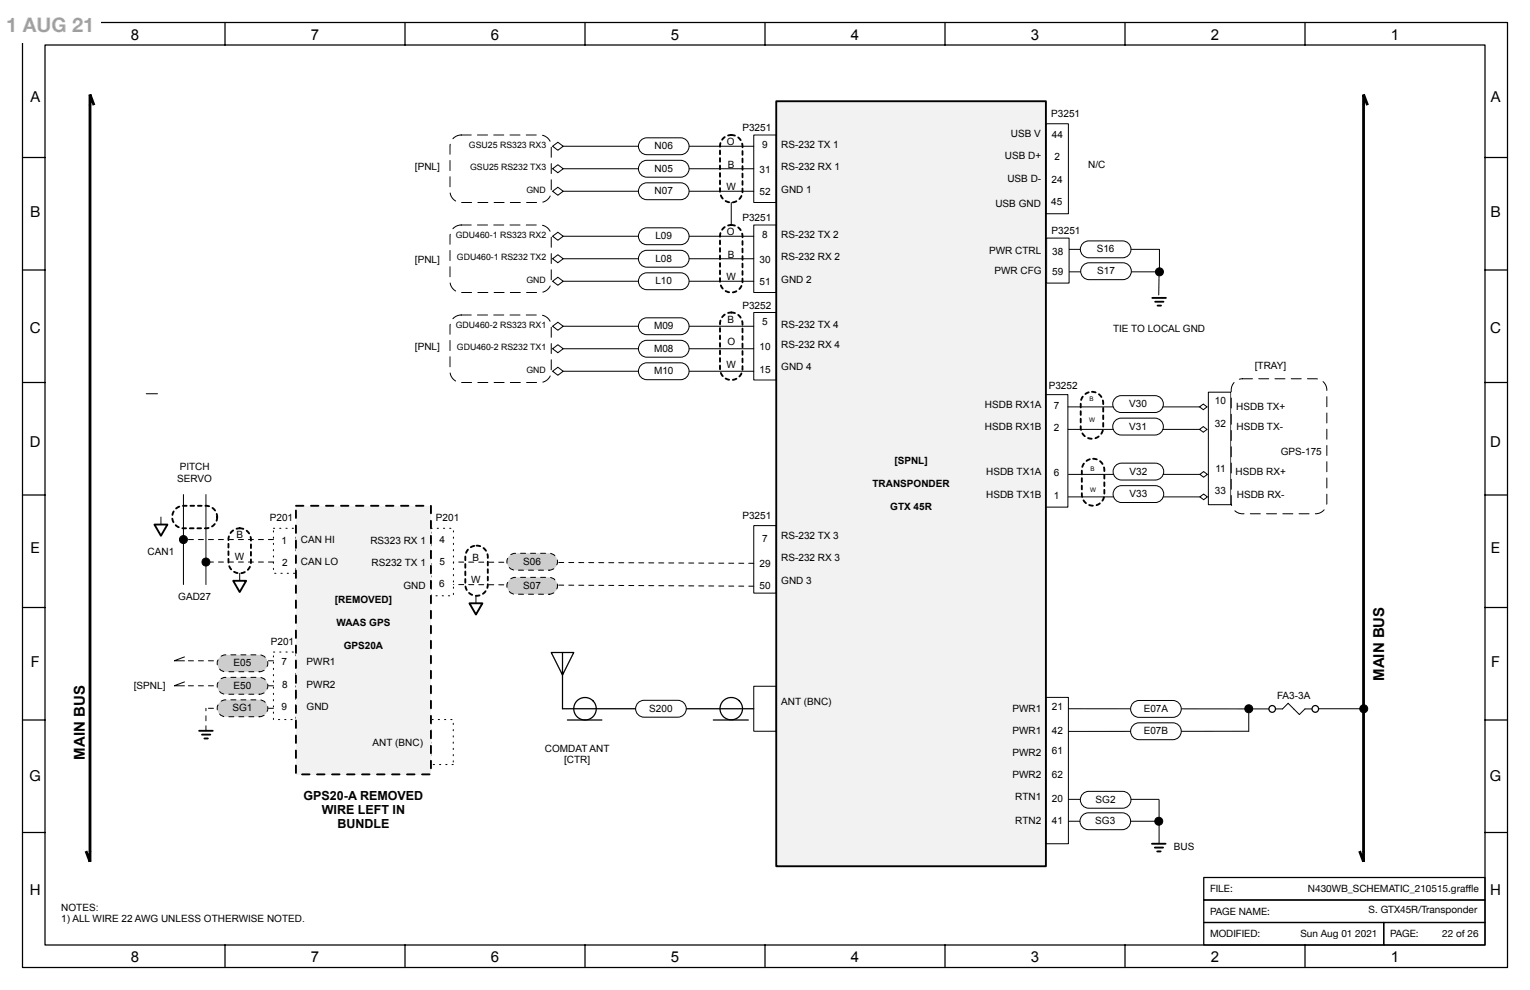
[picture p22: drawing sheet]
<svg xmlns="http://www.w3.org/2000/svg" width="432mm" height="279mm" viewBox="0 0 432 279" stroke-linecap="round" stroke-linejoin="round" font-family="sans-serif">
<defs><g id="words">
<text font-size="5.6" fill="#a5a5a5" x="1.8" y="9">1 AUG 21</text>
<g font-size="4.2">
<text x="36.9" y="11.3">8</text>
<text x="87.7" y="11.3">7</text>
<text x="138.5" y="11.3">6</text>
<text x="189.3" y="11.3">5</text>
<text x="240.1" y="11.3">4</text>
<text x="290.9" y="11.3">3</text>
<text x="341.7" y="11.3">2</text>
<text x="392.5" y="11.3">1</text>
<text x="8.6" y="28.7">A</text>
<text x="420.7" y="28.7">A</text>
<text x="8.5" y="61.3">B</text>
<text x="420.6" y="61.3">B</text>
<text x="8.4" y="93.9">C</text>
<text x="420.6" y="93.9">C</text>
<text x="8.5" y="126.1">D</text>
<text x="420.6" y="126.1">D</text>
<text x="8.6" y="156.1">E</text>
<text x="420.8" y="156.1">E</text>
<text x="8.7" y="188.2">F</text>
<text x="420.9" y="188.2">F</text>
<text x="390.6" y="192.1" transform="rotate(-90 390.6 192.1)">MAIN BUS</text>
<text x="23.9" y="214.4" transform="rotate(-90 23.9 214.4)">MAIN BUS</text>
<text x="8.3" y="220.4">G</text>
<text x="420.5" y="220.4">G</text>
<text x="8.4" y="252.5">H</text>
<text x="420.6" y="252.5">H</text>
<text x="36.9" y="271.6">8</text>
<text x="87.7" y="271.6">7</text>
<text x="138.5" y="271.6">6</text>
<text x="189.3" y="271.6">5</text>
<text x="240.1" y="271.6">4</text>
<text x="290.9" y="271.6">3</text>
<text x="341.7" y="271.6">2</text>
<text x="392.5" y="271.6">1</text>
</g>
<g font-size="3.5">
<text x="85.7" y="225.7">GPS20-A REMOVED</text>
<text x="90.8" y="229.7">WIRE LEFT IN</text>
<text x="95.2" y="233.7">BUNDLE</text>
</g>
<g font-size="2.8">
<text x="296.7" y="32.9">P3251</text>
<text x="205.1" y="41">O</text>
<text x="209.5" y="37">P3251</text>
<text x="215.1" y="41.8">9</text>
<text x="220.5" y="41.8">RS-232 TX 1</text>
<text x="285.3" y="38.6">USB V</text>
<text x="296.9" y="38.9">44</text>
<text x="184.7" y="42.1">N06</text>
<text x="205.4" y="47.3">B</text>
<text x="283.6" y="44.9">USB D+</text>
<text x="297.6" y="45.3">2</text>
<text x="307.1" y="47.3">N/C</text>
<text x="117.1" y="48.1">[PNL]</text>
<text x="184.7" y="48.5">N05</text>
<text x="205" y="53.7">W</text>
<text x="214.3" y="48.8">31</text>
<text x="220.5" y="48.1">RS-232 RX 1</text>
<text x="284.3" y="51.3">USB D-</text>
<text x="296.8" y="51.6">24</text>
<text x="184.7" y="54.8">N07</text>
<text x="214.3" y="55.2">52</text>
<text x="220.5" y="54.5">GND 1</text>
<text x="280.9" y="58.3">USB GND</text>
<text x="296.7" y="57.9">45</text>
<text x="209.5" y="62.4">P3251</text>
<text x="296.8" y="65.9">P3251</text>
<text x="185" y="67.5">L09</text>
<text x="205.1" y="66.4">O</text>
<text x="215.1" y="67.2">8</text>
<text x="220.5" y="67.2">RS-232 TX 2</text>
<text x="279.1" y="71.6">PWR CTRL</text>
<text x="309.5" y="71.2">S16</text>
<text x="117.1" y="74.2">[PNL]</text>
<text x="185" y="73.9">L08</text>
<text x="205.4" y="72.8">B</text>
<text x="214.3" y="74.2">30</text>
<text x="220.5" y="73.5">RS-232 RX 2</text>
<text x="280.6" y="77.2">PWR CFG</text>
<text x="297" y="77.6">59</text>
<text x="297" y="72">38</text>
<text x="309.6" y="77.4">S17</text>
<text x="185" y="80.2">L10</text>
<text x="205" y="79.1">W</text>
<text x="214.3" y="80.6">51</text>
<text x="220.5" y="79.9">GND 2</text>
<text x="209.5" y="87.1">P3252</text>
<text x="184.6" y="92.9">M09</text>
<text x="205.3" y="91.1">B</text>
<text x="215.1" y="91.9">5</text>
<text x="220.5" y="92.6">RS-232 TX 4</text>
<text x="314.1" y="93.8">TIE TO LOCAL GND</text>
<text x="117.1" y="98.9">[PNL]</text>
<text x="184.6" y="99.3">M08</text>
<text x="205.3" y="97.5">O</text>
<text x="214.3" y="98.9">10</text>
<text x="220.5" y="98.2">RS-232 RX 4</text>
<text x="184.6" y="105.6">M10</text>
<text x="205" y="103.8">W</text>
<text x="214.3" y="105.3">15</text>
<text x="220.5" y="104.6">GND 4</text>
<text x="354.1" y="104.2">[TRAY]</text>
<text x="296" y="109.7">P3252</text>
<text x="278" y="115.1">HSDB RX1A</text>
<text x="297.4" y="115.4">7</text>
<text x="318.7" y="114.9">V30</text>
<text x="342.9" y="114.1">10</text>
<text x="348.9" y="115.8">HSDB TX+</text>
<text x="278" y="121.5">HSDB RX1B</text>
<text x="297.4" y="121.7">2</text>
<text x="318.7" y="121.2">V31</text>
<text x="342.9" y="120.4">32</text>
<text x="349" y="121.2">HSDB TX-</text>
<text x="252.4" y="130.9">[SPNL]</text>
<text x="361.4" y="128.4">GPS-175</text>
<text x="50" y="136">SERVO</text>
<text x="50.7" y="132.8">PITCH</text>
<text x="246.2" y="137.4">TRANSPONDER</text>
<text x="278.3" y="134.2">HSDB TX1A</text>
<text x="297.4" y="134.4">6</text>
<text x="318.8" y="133.9">V32</text>
<text x="343" y="133.1">11</text>
<text x="348.7" y="134.2">HSDB RX+</text>
<text x="251.2" y="143.8">GTX 45R</text>
<text x="278.3" y="140.5">HSDB TX1B</text>
<text x="297.4" y="140.8">1</text>
<text x="318.8" y="140.3">V33</text>
<text x="342.9" y="139.5">33</text>
<text x="349.1" y="140.5">HSDB RX-</text>
<text x="76.1" y="147.1">P201</text>
<text x="123" y="147.1">P201</text>
<text x="209.5" y="146.5">P3251</text>
<text x="66.7" y="151.8">B</text>
<text x="79.5" y="153.5">1</text>
<text x="84.9" y="153.1">CAN HI</text>
<text x="104.5" y="153.5">RS323 RX 1</text>
<text x="124.1" y="153.2">4</text>
<text x="215.1" y="152.9">7</text>
<text x="220.5" y="152">RS-232 TX 3</text>
<text x="41.7" y="156.6">CAN1</text>
<text x="66.3" y="158.2">W</text>
<text x="79.6" y="159.8">2</text>
<text x="84.9" y="159.5">CAN LO</text>
<text x="104.9" y="159.8">RS232 TX 1</text>
<text x="124.1" y="159.5">5</text>
<text x="133.4" y="158.2">B</text>
<text x="147.7" y="159.4">S06</text>
<text x="214.3" y="159.9">29</text>
<text x="220.5" y="158.4">RS-232 RX 3</text>
<text x="113.8" y="166.2">GND</text>
<text x="124" y="165.8">6</text>
<text x="133" y="164.6">W</text>
<text x="147.7" y="166.2">S07</text>
<text x="214.3" y="166.3">50</text>
<text x="220.5" y="164.7">GND 3</text>
<text x="50.3" y="169.3">GAD27</text>
<text x="94.5" y="170.3">[REMOVED]</text>
<text x="95" y="176.7">WAAS GPS</text>
<text x="76.4" y="182">P201</text>
<text x="97" y="183.2">GPS20A</text>
<text x="65.9" y="188">E05</text>
<text x="79.4" y="187.7">7</text>
<text x="86.5" y="187.7">PWR1</text>
<text x="37.8" y="194.4">[SPNL]</text>
<text x="65.9" y="194.4">E50</text>
<text x="79.6" y="194">8</text>
<text x="86.5" y="194">PWR2</text>
<text x="360.4" y="197.3">FA3-3A</text>
<text x="65.6" y="200.7">SG1</text>
<text x="79.4" y="200.4">9</text>
<text x="86.5" y="200.4">GND</text>
<text x="183.2" y="200.9">S200</text>
<text x="220.5" y="198.9">ANT (BNC)</text>
<text x="285.7" y="200.8">PWR1</text>
<text x="296.9" y="200.5">21</text>
<text x="322.8" y="200.9">E07A</text>
<text x="285.7" y="207.3">PWR1</text>
<text x="296.9" y="207.3">42</text>
<text x="322.8" y="207.2">E07B</text>
<text x="105.2" y="210.6">ANT (BNC)</text>
<text x="153.8" y="212.2">COMDAT ANT</text>
<text x="159.2" y="215.4">[CTR]</text>
<text x="285.7" y="213.3">PWR2</text>
<text x="296.9" y="212.8">61</text>
<text x="285.7" y="219.6">PWR2</text>
<text x="296.9" y="219.6">62</text>
<text x="286.5" y="225.9">RTN1</text>
<text x="296.9" y="226.3">20</text>
<text x="309.2" y="226.6">SG2</text>
<text x="286.5" y="232.6">RTN2</text>
<text x="296.9" y="232.6">41</text>
<text x="309.1" y="232.6">SG3</text>
<text x="331.3" y="239.8">BUS</text>
<text x="341.5" y="251.8">FILE:</text>
<text x="369.1" y="251.8">N430WB_SCHEMATIC_210515.grafe</text>
<text x="413.6" y="251.8">f</text>
<text x="413.6" y="251.8">l</text>
<text x="17.3" y="257">NOTES:</text>
<text x="386.3" y="257.8">S. GTX45R/Transponder</text>
<text x="17.3" y="260.3">1) ALL WIRE 22 AWG UNLESS OTHERWISE NOTED.</text>
<text x="341.5" y="258.2">PAGE NAME:</text>
<text x="341.5" y="264.5">MODIFIED:</text>
<text x="367" y="264.5">Sun Aug 01 2021</text>
<text x="392.3" y="264.5">PAGE:</text>
<text x="407" y="264.5">22 of 26</text>
</g>
<g font-size="2.5">
<text x="132.3" y="41.8">GSU25 RS323 RX3</text>
<text x="132.7" y="48.1">GSU25 RS232 TX3</text>
<text x="148.6" y="54.5">GND</text>
<text x="128.6" y="67.2">GDU460-1 RS323 RX2</text>
<text x="129" y="73.5">GDU460-1 RS232 TX2</text>
<text x="148.6" y="79.9">GND</text>
<text x="128.6" y="92.6">GDU460-2 RS323 RX1</text>
<text x="129" y="98.9">GDU460-2 RS232 TX1</text>
<text x="148.6" y="105.3">GND</text>
</g>
<g font-size="1.8">
<text x="307.5" y="113.3">B</text>
<text x="307.3" y="119.2">W</text>
<text x="307.8" y="133">B</text>
<text x="307.7" y="138.9">W</text>
</g>
</g></defs>
<path d="M295 111.4h6.4v31.7h-6.4z" fill="none" stroke="#000" stroke-width=".28"/>
<path d="M341 110.7h6.4v31.7h-6.4z" fill="#fff"/>
<path d="M341 110.7h6.4v31.7h-6.4z" fill="none" stroke="#000" stroke-width=".28"/>
<path d="M121.6 203.1h6.3v12.7h-6.3z" fill="#fff"/>
<path d="M121.6 203.1h6.3v12.7h-6.3z" fill="none" stroke="#000" stroke-width=".28" stroke-dasharray=".4 1.4"/>
<path d="M77.2 184h6.3v19.1h-6.3z" fill="#fff"/>
<path d="M77.2 184h6.3v19.1h-6.3z" fill="none" stroke="#000" stroke-width=".28" stroke-dasharray=".4 1.4"/>
<path d="M77.2 149.1h6.3v12.7h-6.3z" fill="#fff"/>
<path d="M77.2 149.1h6.3v12.7h-6.3z" fill="none" stroke="#000" stroke-width=".28" stroke-dasharray=".4 1.4"/>
<path d="M121.6 149.1h6.4v19h-6.4z" fill="#fff"/>
<path d="M121.6 149.1h6.4v19h-6.4z" fill="none" stroke="#000" stroke-width=".28" stroke-dasharray=".4 1.4"/>
<path d="M83.5 142.7h38.1v75.9h-38.1z" fill="#f2f2f2"/>
<path d="M83.5 142.7h38.1v75.9h-38.1z" fill="none" stroke="#000" stroke-width=".53" stroke-dasharray="2.1 2.1"/>
<path d="M301.7 76.7h25.4M301.7 70.4h25.4" fill="none" stroke="#000" stroke-width=".28"/>
<path d="M212.7 38.1h6.4v19.1h-6.4z" fill="#fff"/>
<path d="M212.7 38.1h6.4v19h-6.4z" fill="none" stroke="#000" stroke-width=".28"/>
<path d="M212.7 63.5h6.4v19h-6.4z" fill="#fff"/>
<path d="M212.7 63.5h6.4v19h-6.4z" fill="none" stroke="#000" stroke-width=".28"/>
<path d="M212.7 148.3h6.4v19.1h-6.4z" fill="#fff"/>
<path d="M212.7 148.3h6.4v19.1h-6.4z" fill="none" stroke="#000" stroke-width=".28"/>
<path d="M212.7 88.2h6.4v19h-6.4z" fill="#fff"/>
<path d="M212.7 88.2h6.4v19h-6.4z" fill="none" stroke="#000" stroke-width=".28"/>
<path d="M295.2 34.9h6.3v25.4h-6.3z" fill="#fff"/>
<path d="M295.2 34.9h6.3v25.4h-6.3z" fill="none" stroke="#000" stroke-width=".28"/>
<path d="M212.7 193.7h6.4v12.7h-6.4z" fill="#fff"/>
<path d="M212.7 193.7h6.4v12.7h-6.4z" fill="none" stroke="#000" stroke-width=".28"/>
<path d="M295.2 196.8h6.3v41.3h-6.3z" fill="#fff"/>
<path d="M295.2 196.8h6.3v41.3h-6.3z" fill="none" stroke="#000" stroke-width=".28"/>
<path d="M219.1 28.6h76.1v215.9h-76.1z" fill="#f2f2f2"/>
<path d="M219.1 28.6h76.1v215.9h-76.1z" fill="none" stroke="#000" stroke-width=".53"/>
<path d="M301.6 200l56.5 .1M360 200.1h1.9l1.6-1.6 3.2 3.2 1.6-1.6h2M301.6 225.6h25.4M327.1 225.7v12.3" fill="none" stroke="#000" stroke-width=".28"/>
<path d="M384.8 29.7v210.5" fill="none" stroke="#000" stroke-width=".79"/>
<path d="M384.8 29.7v-3l1.2 3M383.7 240.2l1.1 3v-3" fill="none" stroke="#000" stroke-width=".79" stroke-linecap="butt"/>
<circle cx="371.2" cy="200.1" r=".94" fill="#fff"/>
<circle cx="371.2" cy="200.1" r=".94" fill="none" stroke="#000" stroke-width=".35"/>
<circle cx="359" cy="200.1" r=".93" fill="#fff"/>
<circle cx="359" cy="200.1" r=".93" fill="none" stroke="#000" stroke-width=".35"/>
<g fill="none" stroke="#000" stroke-width=".28">
<path d="M372.2 200h11.6"/>
<circle cx="384.9" cy="200" r="1.12"/>
</g>
<circle cx="384.9" cy="200" r="1.12" fill="#000"/>
<path d="M320 198.2l1.5-.5h9.5a2.38 2.38 0 0 1 2.4 2.4 2.38 2.38 0 0 1-2.4 2.4h-9.5a2.38 2.38 0 0 1-2.3-1.6 2.38 2.38 0 0 1 .8-2.7z" fill="#fff"/>
<path d="M320 198.2l1.5-.5h9.5a2.38 2.38 0 0 1 2.4 2.4 2.38 2.38 0 0 1-2.4 2.4h-9.5a2.38 2.38 0 0 1-2.3-1.6 2.38 2.38 0 0 1 .8-2.7z" fill="none" stroke="#000" stroke-width=".28"/>
<path d="M305.8 223.9l1.5-.6h9.5a2.38 2.38 0 0 1 2.4 2.4 2.38 2.38 0 0 1-2.4 2.4h-9.5a2.38 2.38 0 0 1-2.3-1.6 2.38 2.38 0 0 1 .8-2.6z" fill="#fff"/>
<path d="M155.9 41.3l1.5-1.1 1.5 1.1-1.5 1.1zM155.9 47.6l1.5-1.1 1.5 1.1-1.5 1.1zM158.9 41.3h53.8M158.9 47.6h53.8M305.8 223.9l1.5-.6h9.5a2.38 2.38 0 0 1 2.4 2.4 2.38 2.38 0 0 1-2.4 2.4h-9.5a2.38 2.38 0 0 1-2.3-1.6 2.38 2.38 0 0 1 .8-2.6z" fill="none" stroke="#000" stroke-width=".28"/>
<path d="M181.1 39.4l1.5-.5h9.5a2.38 2.38 0 0 1 2.4 2.4 2.38 2.38 0 0 1-2.4 2.4h-9.5a2.38 2.38 0 0 1-2.3-1.6 2.38 2.38 0 0 1 .8-2.7z" fill="#fff"/>
<path d="M181.1 39.4l1.5-.5h9.5a2.38 2.38 0 0 1 2.4 2.4 2.38 2.38 0 0 1-2.4 2.4h-9.5a2.38 2.38 0 0 1-2.3-1.6 2.38 2.38 0 0 1 .8-2.7z" fill="none" stroke="#000" stroke-width=".28"/>
<path d="M181.1 45.8l1.5-.6h9.5a2.38 2.38 0 0 1 2.4 2.4 2.38 2.38 0 0 1-2.4 2.4h-9.5a2.38 2.38 0 0 1-2.3-1.6 2.38 2.38 0 0 1 .8-2.6z" fill="#fff"/>
<path d="M155.9 54l1.5-1.1 1.5 1.1-1.5 1.1zM158.9 54h53.8M181.1 45.8l1.5-.6h9.5a2.38 2.38 0 0 1 2.4 2.4 2.38 2.38 0 0 1-2.4 2.4h-9.5a2.38 2.38 0 0 1-2.3-1.6 2.38 2.38 0 0 1 .8-2.6z" fill="none" stroke="#000" stroke-width=".28"/>
<path d="M181.1 52.1l1.5-.5h9.5a2.38 2.38 0 0 1 2.4 2.4 2.38 2.38 0 0 1-2.4 2.4h-9.5a2.38 2.38 0 0 1-2.3-1.6 2.38 2.38 0 0 1 .8-2.7z" fill="#fff"/>
<path d="M181.1 52.1l1.5-.5h9.5a2.38 2.38 0 0 1 2.4 2.4 2.38 2.38 0 0 1-2.4 2.4h-9.5a2.38 2.38 0 0 1-2.3-1.6 2.38 2.38 0 0 1 .8-2.7z" fill="none" stroke="#000" stroke-width=".28"/>
<path d="M204.1 39a3.2 3.2 0 0 1 3.5-.7 3.2 3.2 0 0 1 1.9 3v12.7a3.2 3.2 0 0 1-3.1 3.1 3.2 3.2 0 0 1-3.2-3.1v-12.7a3.2 3.2 0 0 1 .9-2.3z" fill="none" stroke="#000" stroke-width=".53" stroke-dasharray="1.1 1.1"/>
<path d="M158.7 184.1h3.2l-3.2 6.4-3.1-6.4h3.1v15.9" fill="none" stroke="#000" stroke-width=".35"/>
<path d="M127.9 39a3.2 3.2 0 0 1 2.3-.9h22.2a3.2 3.2 0 0 1 3.2 3.2v12.7a3.2 3.2 0 0 1-3.2 3.2h-22.2a3.2 3.2 0 0 1-3.2-3.2v-12.7a3.2 3.2 0 0 1 .9-2.3z" fill="#fff"/>
<path d="M127.9 39a3.2 3.2 0 0 1 2.3-.9h22.2a3.2 3.2 0 0 1 3.2 3.2v12.7a3.2 3.2 0 0 1-3.2 3.1h-22.2a3.2 3.2 0 0 1-3.2-3.1v-12.7a3.2 3.2 0 0 1 .9-2.3z" fill="none" stroke="#000" stroke-width=".28" stroke-dasharray="2.8 1.8"/>
<path d="M155.9 66.7l1.5-1.1 1.5 1.1-1.5 1.1zM155.9 73l1.5-1.1 1.5 1.1-1.5 1.1zM158.9 66.7h53.8M158.9 73h53.8" fill="none" stroke="#000" stroke-width=".28"/>
<path d="M181.1 64.8l1.5-.5h9.5a2.38 2.38 0 0 1 2.4 2.4 2.38 2.38 0 0 1-2.4 2.4h-9.5a2.38 2.38 0 0 1-2.3-1.6 2.38 2.38 0 0 1 .8-2.7z" fill="#fff"/>
<path d="M181.1 64.8l1.5-.5h9.5a2.38 2.38 0 0 1 2.4 2.4 2.38 2.38 0 0 1-2.4 2.4h-9.5a2.38 2.38 0 0 1-2.3-1.6 2.38 2.38 0 0 1 .8-2.7z" fill="none" stroke="#000" stroke-width=".28"/>
<path d="M181.1 71.2l1.5-.6h9.5a2.38 2.38 0 0 1 2.4 2.4 2.38 2.38 0 0 1-2.4 2.4h-9.5a2.38 2.38 0 0 1-2.3-1.6 2.38 2.38 0 0 1 .8-2.6z" fill="#fff"/>
<path d="M155.9 79.4l1.5-1.1 1.5 1.1-1.5 1.1zM158.9 79.4h53.8M181.1 71.2l1.5-.6h9.5a2.38 2.38 0 0 1 2.4 2.4 2.38 2.38 0 0 1-2.4 2.4h-9.5a2.38 2.38 0 0 1-2.3-1.6 2.38 2.38 0 0 1 .8-2.6z" fill="none" stroke="#000" stroke-width=".28"/>
<path d="M181.1 77.5l1.5-.5h9.5a2.38 2.38 0 0 1 2.4 2.4 2.38 2.38 0 0 1-2.4 2.4h-9.5a2.38 2.38 0 0 1-2.3-1.6 2.38 2.38 0 0 1 .8-2.7z" fill="#fff"/>
<path d="M181.1 77.5l1.5-.5h9.5a2.38 2.38 0 0 1 2.4 2.4 2.38 2.38 0 0 1-2.4 2.4h-9.5a2.38 2.38 0 0 1-2.3-1.6 2.38 2.38 0 0 1 .8-2.7z" fill="none" stroke="#000" stroke-width=".28"/>
<path d="M204.1 64.4a3.2 3.2 0 0 1 3.5-.7 3.2 3.2 0 0 1 1.9 3v12.7a3.2 3.2 0 0 1-3.1 3.2 3.2 3.2 0 0 1-3.2-3.2v-12.7a3.2 3.2 0 0 1 .9-2.3z" fill="none" stroke="#000" stroke-width=".53" stroke-dasharray="1.1 1.1"/>
<path d="M127.9 64.4a3.2 3.2 0 0 1 2.3-.9h22.2a3.2 3.2 0 0 1 3.2 3.2v12.7a3.2 3.2 0 0 1-3.2 3.1h-22.2a3.2 3.2 0 0 1-3.2-3.1v-12.7a3.2 3.2 0 0 1 .9-2.3z" fill="#fff"/>
<path d="M127.9 64.4a3.2 3.2 0 0 1 2.3-.9h22.2a3.2 3.2 0 0 1 3.2 3.2v12.7a3.2 3.2 0 0 1-3.2 3.1h-22.2a3.2 3.2 0 0 1-3.2-3.1v-12.7a3.2 3.2 0 0 1 .9-2.3z" fill="none" stroke="#000" stroke-width=".28" stroke-dasharray="2.8 1.8"/>
<path d="M155.9 92.1l1.5-1.1 1.5 1.1-1.5 1.1zM155.9 98.4l1.5-1.1 1.5 1.1-1.5 1.1zM158.9 92.1h53.8M158.9 98.4h53.8" fill="none" stroke="#000" stroke-width=".28"/>
<path d="M181.1 90.2l1.5-.5h9.5a2.38 2.38 0 0 1 2.4 2.4 2.38 2.38 0 0 1-2.4 2.4h-9.5a2.38 2.38 0 0 1-2.3-1.6 2.38 2.38 0 0 1 .8-2.7z" fill="#fff"/>
<path d="M181.1 90.2l1.5-.5h9.5a2.38 2.38 0 0 1 2.4 2.4 2.38 2.38 0 0 1-2.4 2.4h-9.5a2.38 2.38 0 0 1-2.3-1.6 2.38 2.38 0 0 1 .8-2.7z" fill="none" stroke="#000" stroke-width=".28"/>
<path d="M181.1 96.6l1.5-.6h9.5a2.38 2.38 0 0 1 2.4 2.4 2.38 2.38 0 0 1-2.4 2.4h-9.5a2.38 2.38 0 0 1-2.3-1.6 2.38 2.38 0 0 1 .8-2.6z" fill="#fff"/>
<path d="M181.1 96.6l1.5-.6h9.5a2.38 2.38 0 0 1 2.4 2.4 2.38 2.38 0 0 1-2.4 2.4h-9.5a2.38 2.38 0 0 1-2.3-1.6 2.38 2.38 0 0 1 .8-2.6zM155.9 104.8l1.5-1.1 1.5 1.1-1.5 1.1zM158.9 104.8h53.8" fill="none" stroke="#000" stroke-width=".28"/>
<path d="M181.1 102.9l1.5-.5h9.5a2.38 2.38 0 0 1 2.4 2.4 2.38 2.38 0 0 1-2.4 2.4h-9.5a2.38 2.38 0 0 1-2.3-1.6 2.38 2.38 0 0 1 .8-2.7z" fill="#fff"/>
<path d="M181.1 102.9l1.5-.5h9.5a2.38 2.38 0 0 1 2.4 2.4 2.38 2.38 0 0 1-2.4 2.4h-9.5a2.38 2.38 0 0 1-2.3-1.6 2.38 2.38 0 0 1 .8-2.7z" fill="none" stroke="#000" stroke-width=".28"/>
<path d="M127.9 89.8a3.2 3.2 0 0 1 2.3-.9h22.2a3.2 3.2 0 0 1 3.2 3.2v12.7a3.2 3.2 0 0 1-3.2 3.1h-22.2a3.2 3.2 0 0 1-3.2-3.1v-12.7a3.2 3.2 0 0 1 .9-2.3z" fill="#fff"/>
<path d="M127.9 89.8a3.2 3.2 0 0 1 2.3-.9h22.2a3.2 3.2 0 0 1 3.2 3.2v12.7a3.2 3.2 0 0 1-3.2 3.1h-22.2a3.2 3.2 0 0 1-3.2-3.1v-12.7a3.2 3.2 0 0 1 .9-2.3z" fill="none" stroke="#000" stroke-width=".28" stroke-dasharray="2.8 1.8"/>
<g fill="none" stroke="#000" stroke-width=".28">
<path d="M352.4 206.4h-50.8M301.5 231.8h24.4"/>
<circle cx="327" cy="231.8" r="1.12"/>
</g>
<circle cx="327" cy="231.8" r="1.12" fill="#000"/>
<path d="M305.7 229.9l1.5-.5h9.5a2.38 2.38 0 0 1 2.4 2.4 2.38 2.38 0 0 1-2.4 2.4h-9.5a2.38 2.38 0 0 1-2.3-1.6 2.38 2.38 0 0 1 .8-2.7z" fill="#fff"/>
<path d="M305.7 229.9l1.5-.5h9.5a2.38 2.38 0 0 1 2.4 2.4 2.38 2.38 0 0 1-2.4 2.4h-9.5a2.38 2.38 0 0 1-2.3-1.6 2.38 2.38 0 0 1 .8-2.7z" fill="none" stroke="#000" stroke-width=".28"/>
<path d="M212.7 159l-84.7-.4" fill="none" stroke="#000" stroke-width=".28" stroke-dasharray="1.4 1.4"/>
<path d="M143.6 157a2.38 2.38 0 0 1 1.8-.8h9.6a2.38 2.38 0 0 1 2.3 2.3 2.38 2.38 0 0 1-2.3 2.4h-9.6a2.38 2.38 0 0 1-2.1-1.3 2.38 2.38 0 0 1 .3-2.6z" fill="#ccc"/>
<path d="M143.6 157a2.38 2.38 0 0 1 1.8-.8h9.6a2.38 2.38 0 0 1 2.3 2.3 2.38 2.38 0 0 1-2.3 2.4h-9.6a2.38 2.38 0 0 1-2.1-1.3 2.38 2.38 0 0 1 .3-2.6zM212.7 165.4l-84.7-.4" fill="none" stroke="#000" stroke-width=".28" stroke-dasharray="1.4 1.4"/>
<path d="M143.9 163.5l1.5-.6h9.6a2.38 2.38 0 0 1 2.3 2.4 2.38 2.38 0 0 1-2.3 2.4h-9.6a2.38 2.38 0 0 1-2.2-1.6 2.38 2.38 0 0 1 .7-2.6z" fill="#ccc"/>
<path d="M143.9 163.5l1.5-.6h9.6a2.38 2.38 0 0 1 2.3 2.4 2.38 2.38 0 0 1-2.3 2.4h-9.6a2.38 2.38 0 0 1-2.2-1.6 2.38 2.38 0 0 1 .7-2.6z" fill="none" stroke="#000" stroke-width=".28" stroke-dasharray="1.4 1.4"/>
<path d="M204.1 89.1a3.2 3.2 0 0 1 3.5-.7 3.2 3.2 0 0 1 1.9 3v12.7a3.2 3.2 0 0 1-3.1 3.1 3.2 3.2 0 0 1-3.2-3.1v-12.7a3.2 3.2 0 0 1 .9-2.3z" fill="none" stroke="#000" stroke-width=".53" stroke-dasharray="1.1 1.1"/>
<path d="M295.4 67.2h6.3v12.7h-6.3z" fill="#fff"/>
<path d="M295.4 67.2h6.3v12.7h-6.3zM327.1 76.7l-.1 6.5" fill="none" stroke="#000" stroke-width=".28"/>
<path d="M305.5 75.1a2.38 2.38 0 0 1 1.9-.9h9.5a2.38 2.38 0 0 1 2.4 2.3 2.38 2.38 0 0 1-2.4 2.4h-9.5a2.38 2.38 0 0 1-2.2-1.3 2.38 2.38 0 0 1 .3-2.5z" fill="#fff"/>
<g fill="none" stroke="#000" stroke-width=".28">
<path d="M305.9 74.7l1.5-.5h9.5a2.38 2.38 0 0 1 2.4 2.3 2.38 2.38 0 0 1-2.4 2.4h-9.5a2.38 2.38 0 0 1-2.3-1.6 2.38 2.38 0 0 1 .8-2.6zM327.2 70.4v5.2"/>
<circle cx="327.2" cy="76.7" r="1.12"/>
</g>
<circle cx="327.2" cy="76.7" r="1.12" fill="#000"/>
<path d="M305.8 68.5l1.5-.5h9.5a2.38 2.38 0 0 1 2.4 2.4 2.38 2.38 0 0 1-2.4 2.4h-9.5a2.38 2.38 0 0 1-2.3-1.6 2.38 2.38 0 0 1 .8-2.7z" fill="#fff"/>
<g fill="none" stroke="#000" stroke-width=".28">
<path d="M305.8 68.5l1.5-.5h9.5a2.38 2.38 0 0 1 2.4 2.4 2.38 2.38 0 0 1-2.4 2.4h-9.5a2.38 2.38 0 0 1-2.3-1.6 2.38 2.38 0 0 1 .8-2.7zM67.6 161.8v3.2M52.1 192.4l-3 1.1h3"/>
<circle cx="51.8" cy="152.3" r="1.12"/>
</g>
<path d="M25.4 29.7v210.5" fill="none" stroke="#000" stroke-width=".79"/>
<path d="M25.4 29.7v-3l1.1 3M24.3 240.2l1.1 3v-3" fill="none" stroke="#000" stroke-width=".79" stroke-linecap="butt"/>
<path d="M77.2 152.3h-24.3M77.2 193.5h-25.1M77.2 199.9h-19.1M58.1 206.2v-6.3" fill="none" stroke="#000" stroke-width=".28" stroke-dasharray="1.4 1.4"/>
<path d="M65.4 150a3.2 3.2 0 0 1 3.5-.7 3.2 3.2 0 0 1 1.9 3v6.3a3.2 3.2 0 0 1-3.2 3.2 3.2 3.2 0 0 1-3.1-3.2v-6.3a3.2 3.2 0 0 1 .9-2.3zM132.3 154.9a3.2 3.2 0 0 1 3.4-.7 3.2 3.2 0 0 1 2 3v7.8a3.2 3.2 0 0 1-3.2 3.1 3.2 3.2 0 0 1-3.2-3.1v-7.8a3.2 3.2 0 0 1 1-2.3z" fill="none" stroke="#000" stroke-width=".53" stroke-dasharray="1.1 1.1"/>
<circle cx="51.8" cy="152.3" r="1.12" fill="#000"/>
<path d="M65.8 163.9h3.7l-1.9 3.2z" fill="#fff"/>
<path d="M65.8 163.9h3.7l-1.9 3.2z" fill="none" stroke="#000" stroke-width=".53"/>
<path d="M51.8 139.6v25.4M58.1 139.6v25.4M45.4 145.9v3.2" fill="none" stroke="#000" stroke-width=".28"/>
<path d="M49.5 143.7a3.2 3.2 0 0 1 2.3-1h6.3a3.2 3.2 0 0 1 3.2 3.2 3.2 3.2 0 0 1-3.2 3.2h-6.3a3.2 3.2 0 0 1-3-2 3.2 3.2 0 0 1 .7-3.4z" fill="none" stroke="#000" stroke-width=".53" stroke-dasharray="1.1 1.1"/>
<path d="M43.6 148h3.7l-1.9 3.2z" fill="#fff"/>
<path d="M43.6 148h3.7l-1.9 3.2zM56.2 206.2h3.8M57 207.3h2.3M57.7 208.4h1M325.1 238.1h3.8M325.9 239.2h2.4M326.6 240.3h1" fill="none" stroke="#000" stroke-width=".53"/>
<g fill="none" stroke="#000" stroke-width=".28">
<path d="M206.4 57.1v6.4M41.3 111.1h3.1"/>
<circle cx="58.1" cy="158.6" r="1.12"/>
</g>
<path d="M77.2 158.6h-18" fill="none" stroke="#000" stroke-width=".28" stroke-dasharray="1.4 1.4"/>
<circle cx="58.1" cy="158.6" r="1.12" fill="#000"/>
<g fill="none" stroke="#000" stroke-width=".35">
<path d="M158.7 200h54M160.1 203.2h9.8M201.3 203.2h9.9"/>
<circle cx="206.4" cy="200" r="3.2"/>
<circle cx="165.1" cy="200" r="3.2"/>
</g>
<path d="M180.3 198.2l1.5-.6h9.5a2.38 2.38 0 0 1 2.4 2.4 2.38 2.38 0 0 1-2.4 2.4h-9.5a2.38 2.38 0 0 1-2.3-1.6 2.38 2.38 0 0 1 .8-2.6z" fill="#fff"/>
<path d="M180.3 198.2l1.5-.6h9.5a2.38 2.38 0 0 1 2.4 2.4 2.38 2.38 0 0 1-2.4 2.4h-9.5a2.38 2.38 0 0 1-2.3-1.6 2.38 2.38 0 0 1 .8-2.6z" fill="none" stroke="#000" stroke-width=".28"/>
<path d="M62.2 191.7l1.5-.5h9.5a2.38 2.38 0 0 1 2.4 2.3 2.38 2.38 0 0 1-2.4 2.4h-9.5a2.38 2.38 0 0 1-2.3-1.6 2.38 2.38 0 0 1 .8-2.6z" fill="#ccc"/>
<path d="M62.2 191.7l1.5-.5h9.5a2.38 2.38 0 0 1 2.4 2.3 2.38 2.38 0 0 1-2.4 2.4h-9.5a2.38 2.38 0 0 1-2.3-1.6 2.38 2.38 0 0 1 .8-2.6z" fill="none" stroke="#000" stroke-width=".28" stroke-dasharray="1.4 1.4"/>
<path d="M62.2 198l1.5-.5h9.5a2.38 2.38 0 0 1 2.4 2.4 2.38 2.38 0 0 1-2.4 2.4h-9.5a2.38 2.38 0 0 1-2.3-1.6 2.38 2.38 0 0 1 .8-2.7z" fill="#ccc"/>
<path d="M62.2 198l1.5-.5h9.5a2.38 2.38 0 0 1 2.4 2.4 2.38 2.38 0 0 1-2.4 2.4h-9.5a2.38 2.38 0 0 1-2.3-1.6 2.38 2.38 0 0 1 .8-2.7z" fill="none" stroke="#000" stroke-width=".28" stroke-dasharray="1.4 1.4"/>
<path d="M325.2 84.1h3.8M326 85.2h2.4M326.7 86.2h1" fill="none" stroke="#000" stroke-width=".53"/>
<path d="M134.3 168.1v3.2" fill="none" stroke="#000" stroke-width=".28"/>
<path d="M132.5 170.3h3.7l-1.9 3.1z" fill="#fff"/>
<path d="M132.5 170.3h3.7l-1.9 3.1z" fill="none" stroke="#000" stroke-width=".53"/>
<g fill="none" stroke="#000" stroke-width=".28">
<path d="M352.4 201.1v5.3"/>
<circle cx="352.4" cy="200" r="1.12"/>
</g>
<circle cx="352.4" cy="200" r="1.12" fill="#000"/>
<path d="M320 204.5l1.5-.5h9.5a2.38 2.38 0 0 1 2.4 2.4 2.38 2.38 0 0 1-2.4 2.4h-9.5a2.38 2.38 0 0 1-2.3-1.6 2.38 2.38 0 0 1 .8-2.7z" fill="#fff"/>
<path d="M52.1 185.4l-3 1.1h3M320 204.5l1.5-.5h9.5a2.38 2.38 0 0 1 2.4 2.4 2.38 2.38 0 0 1-2.4 2.4h-9.5a2.38 2.38 0 0 1-2.3-1.6 2.38 2.38 0 0 1 .8-2.7z" fill="none" stroke="#000" stroke-width=".28"/>
<path d="M77.2 186.5h-25.1" fill="none" stroke="#000" stroke-width=".28" stroke-dasharray="1.4 1.4"/>
<path d="M62.2 185.3l1.5-.5h9.5a2.38 2.38 0 0 1 2.4 2.4 2.38 2.38 0 0 1-2.4 2.4h-9.5a2.38 2.38 0 0 1-2.3-1.6 2.38 2.38 0 0 1 .8-2.7z" fill="#ccc"/>
<path d="M62.2 185.3l1.5-.5h9.5a2.38 2.38 0 0 1 2.4 2.4 2.38 2.38 0 0 1-2.4 2.4h-9.5a2.38 2.38 0 0 1-2.3-1.6 2.38 2.38 0 0 1 .8-2.7z" fill="none" stroke="#000" stroke-width=".28" stroke-dasharray="1.4 1.4"/>
<path d="M305.9 111.5a3.2 3.2 0 0 1 3.5-.7 3.2 3.2 0 0 1 1.9 3v6.8a3.2 3.2 0 0 1-3.1 3.2 3.2 3.2 0 0 1-3.2-3.2v-6.8a3.2 3.2 0 0 1 .9-2.3z" fill="none" stroke="#000" stroke-width=".53" stroke-dasharray="1.1 1.1"/>
<path d="M301.5 133.9h37.1M338.6 133.9l1.1-.8 1.1 .8-1.1 .8zM301.5 140.2h37.1M338.6 140.2l1.1-.8 1.1 .8-1.1 .8z" fill="none" stroke="#000" stroke-width=".28"/>
<path d="M348.4 107.8a3.2 3.2 0 0 1 2.3-.9h20.6a3.2 3.2 0 0 1 3.2 3.2v31.7a3.2 3.2 0 0 1-3.2 3.2h-20.6a3.2 3.2 0 0 1-3.2-3.2v-31.7a3.2 3.2 0 0 1 .9-2.3z" fill="#fff"/>
<path d="M348.4 107.8a3.2 3.2 0 0 1 2.3-.9h20.6a3.2 3.2 0 0 1 3.2 3.2v31.7a3.2 3.2 0 0 1-3.2 3.2h-20.6a3.2 3.2 0 0 1-3.2-3.2v-31.7a3.2 3.2 0 0 1 .9-2.3z" fill="none" stroke="#000" stroke-width=".28" stroke-dasharray="2.8 1.8"/>
<path d="M315 131.2l1.5-.5h9.5a2.38 2.38 0 0 1 2.4 2.4 2.38 2.38 0 0 1-2.4 2.4h-9.5a2.38 2.38 0 0 1-2.2-1.6 2.38 2.38 0 0 1 .7-2.7z" fill="#fff"/>
<path d="M315 131.2l1.5-.5h9.5a2.38 2.38 0 0 1 2.4 2.4 2.38 2.38 0 0 1-2.4 2.4h-9.5a2.38 2.38 0 0 1-2.2-1.6 2.38 2.38 0 0 1 .7-2.7z" fill="none" stroke="#000" stroke-width=".28"/>
<path d="M315 137.6l1.5-.5h9.5a2.38 2.38 0 0 1 2.4 2.3 2.38 2.38 0 0 1-2.4 2.4h-9.5a2.38 2.38 0 0 1-2.2-1.6 2.38 2.38 0 0 1 .7-2.6z" fill="#fff"/>
<path d="M301.4 114.8h37.1M338.5 114.8l1.1-.8 1.1 .8-1.1 .8zM301.4 121.2h37.1M315 137.6l1.5-.5h9.5a2.38 2.38 0 0 1 2.4 2.3 2.38 2.38 0 0 1-2.4 2.4h-9.5a2.38 2.38 0 0 1-2.2-1.6 2.38 2.38 0 0 1 .7-2.6zM338.5 121.2l1.1-.8 1.1 .8-1.1 .8z" fill="none" stroke="#000" stroke-width=".28"/>
<path d="M314.9 112.2l1.5-.5h9.5a2.38 2.38 0 0 1 2.4 2.3 2.38 2.38 0 0 1-2.4 2.4h-9.5a2.38 2.38 0 0 1-2.2-1.6 2.38 2.38 0 0 1 .7-2.6z" fill="#fff"/>
<path d="M314.9 112.2l1.5-.5h9.5a2.38 2.38 0 0 1 2.4 2.3 2.38 2.38 0 0 1-2.4 2.4h-9.5a2.38 2.38 0 0 1-2.2-1.6 2.38 2.38 0 0 1 .7-2.6z" fill="none" stroke="#000" stroke-width=".28"/>
<path d="M314.9 118.5l1.5-.5h9.5a2.38 2.38 0 0 1 2.4 2.4 2.38 2.38 0 0 1-2.4 2.4h-9.5a2.38 2.38 0 0 1-2.2-1.6 2.38 2.38 0 0 1 .7-2.7z" fill="#fff"/>
<path d="M314.9 118.5l1.5-.5h9.5a2.38 2.38 0 0 1 2.4 2.4 2.38 2.38 0 0 1-2.4 2.4h-9.5a2.38 2.38 0 0 1-2.2-1.6 2.38 2.38 0 0 1 .7-2.7z" fill="none" stroke="#000" stroke-width=".28"/>
<path d="M306.3 130.4a3.2 3.2 0 0 1 3.4-.7 3.2 3.2 0 0 1 2 3v6.8a3.2 3.2 0 0 1-3.2 3.2 3.2 3.2 0 0 1-3.2-3.2v-6.8a3.2 3.2 0 0 1 1-2.3z" fill="none" stroke="#000" stroke-width=".53" stroke-dasharray="1.1 1.1"/>
<path d="M6.3 6.3h419.1v266.7h-419.1z" fill="none" stroke="#000" stroke-width=".35"/>
<path d="M419.1 234.9h6.3z" fill="#fff"/>
<g fill="none" stroke="#000" stroke-width=".35">
<path d="M12.7 12.7h406.4v254h-406.4zM63.5 6.4v6.3M114.3 6.4v6.3M165.1 6.4v6.3M215.9 6.4v6.3M266.7 6.4v6.3M317.5 6.4v6.3M368.3 6.4v6.3M6.3 44.4h6.4M419.1 44.4h6.3M6.3 76.2h6.4M419.1 76.2h6.3"/>
<path d="M6.3 107.9h6.4M419.1 107.9h6.3M6.3 139.7h6.4M419.1 139.7h6.3M6.3 171.4h6.4M419.1 171.4h6.3M6.3 203.2h6.4M419.1 203.2h6.3M6.3 234.9h6.4M419.1 234.9h6.3M339.7 254h79.4v6.3h-79.4zM339.7 247.6h79.4v6.4h-79.4z"/>
<path d="M63.5 266.7v6.3M114.3 266.7v6.3M165.1 266.7v6.3M215.9 266.7v6.3M266.7 266.7v6.3M317.5 266.7v6.3M339.7 260.3h50.8v6.4h-50.8zM368.3 266.7v6.3M390.5 260.3h28.6v6.4h-28.6z"/>
</g>
<path d="M0 1.6h28.4v10.4h-28.4z" fill="#fff"/>
<use href="#words"/>
</svg>
